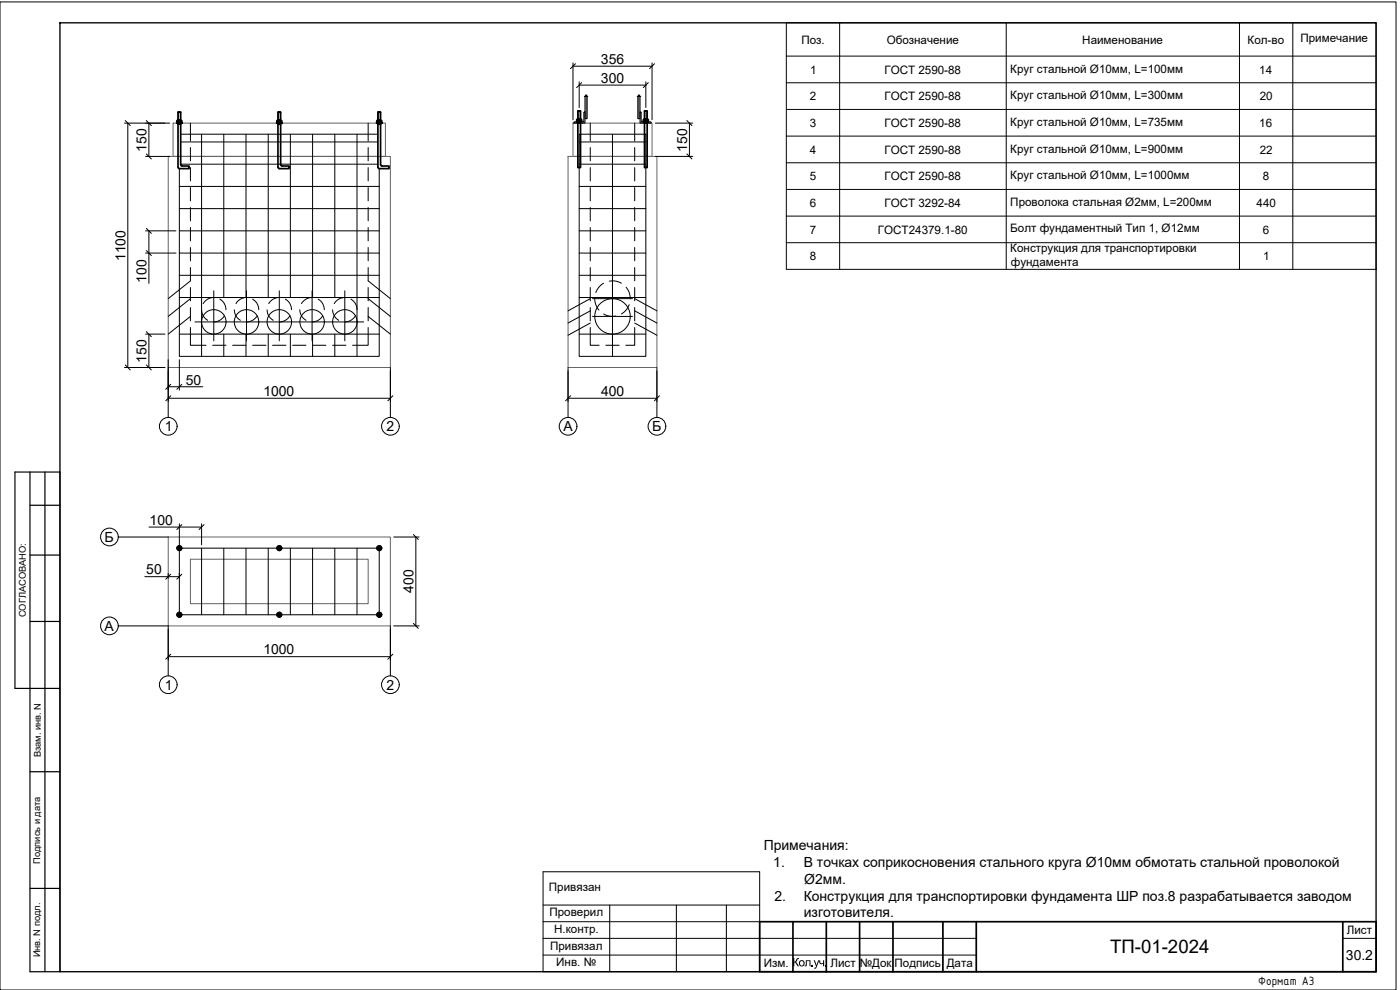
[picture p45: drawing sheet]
<svg xmlns="http://www.w3.org/2000/svg" width="420mm" height="297mm" viewBox="0 0 420 297" stroke-linecap="round" stroke-linejoin="round" font-family="sans-serif">
<defs><g id="words">
<text font-size="5.6" x="333.2" y="286">ТП-01-2024</text>
<g font-size="4.2">
<text x="180.3" y="19.2">356</text>
<text x="180.3" y="24.9">300</text>
<text x="44" y="45.6" transform="rotate(-90 44 45.6)">150</text>
<text x="206.2" y="45.6" transform="rotate(-90 206.2 45.6)">150</text>
<text x="37.7" y="78.4" transform="rotate(-90 37.7 78.4)">1100</text>
<text x="44" y="84.8" transform="rotate(-90 44 84.8)">100</text>
<text x="44" y="108.9" transform="rotate(-90 44 108.9)">150</text>
<text x="55.8" y="115.4">50</text>
<text x="79" y="118.8">1000</text>
<text x="180.4" y="118.8">400</text>
<text x="49.5" y="129.4">1</text>
<text x="116" y="129.4">2</text>
<text x="169.1" y="129.4">А</text>
<text x="195.7" y="129.4">Б</text>
<text x="44.9" y="157.5">100</text>
<text x="31.3" y="162.6">Б</text>
<text x="43.9" y="172.3">50</text>
<text x="124.1" y="177.9" transform="rotate(-90 124.1 177.9)">400</text>
<text x="31.4" y="189.3">А</text>
<text x="79" y="196.3">1000</text>
<text x="49.5" y="207">1</text>
<text x="116" y="207">2</text>
<text x="229.2" y="254.9">Примечания:</text>
<text x="232.1" y="260">1.</text>
<text x="241.2" y="260">В точках соприкосновения стального круга Ø10мм обмотать стальной проволокой</text>
<text x="241.3" y="265.1">Ø2мм.</text>
<text x="232.4" y="270.2">2.</text>
<text x="241.2" y="270.2">Конструкция для транспортировки фундамента ШР поз.8 разрабатывается заводом</text>
<text x="241.2" y="275.2">изготовителя.</text>
<text x="403.9" y="288">30.2</text>
</g>
<text font-size="3.9" x="377.6" y="295.5">Формат А3</text>
<g font-size="3.5">
<text x="240.5" y="13.1">Поз.</text>
<text x="266.1" y="13.1">Обозначение</text>
<text x="324.8" y="13.1">Наименование</text>
<text x="374.4" y="13.1">Кол-во</text>
<text x="390.2" y="12.7">Примечание</text>
<text x="243.1" y="22.1">1</text>
<text x="265.4" y="22.1">ГОСТ 2590-88</text>
<text x="303.2" y="21.8">Круг стальной Ø10мм, L=100мм</text>
<text x="377.9" y="22.1">14</text>
<text x="303.2" y="29.8">Круг стальной Ø10мм, L=300мм</text>
<text x="243.1" y="30.1">2</text>
<text x="265.4" y="30.1">ГОСТ 2590-88</text>
<text x="378.1" y="30.1">20</text>
<text x="243" y="38.1">3</text>
<text x="265.4" y="38.1">ГОСТ 2590-88</text>
<text x="303.2" y="37.8">Круг стальной Ø10мм, L=735мм</text>
<text x="377.9" y="38.1">16</text>
<text x="243.1" y="46.1">4</text>
<text x="265.4" y="46.1">ГОСТ 2590-88</text>
<text x="303.2" y="45.8">Круг стальной Ø10мм, L=900мм</text>
<text x="378.1" y="46.1">22</text>
<text x="303.2" y="53.8">Круг стальной Ø10мм, L=1000мм</text>
<text x="243" y="54.1">5</text>
<text x="265.4" y="54.1">ГОСТ 2590-88</text>
<text x="379" y="54.1">8</text>
<text x="243" y="62.1">6</text>
<text x="265.4" y="62.1">ГОСТ 3292-84</text>
<text x="303.2" y="61.8">Проволока стальная Ø2мм, L=200мм</text>
<text x="377.1" y="62.1">440</text>
<text x="243" y="70.1">7</text>
<text x="263.5" y="70.1">ГОСТ24379.1-80</text>
<text x="303.2" y="69.8">Болт фундаментный Тип 1, Ø12мм</text>
<text x="379" y="70.1">6</text>
<text x="303.2" y="75.6">Конструкция для транспортировки</text>
<text x="243" y="78.1">8</text>
<text x="303.4" y="79.8">фундамента</text>
<text x="379.1" y="78.1">1</text>
<text x="164.7" y="267.4">Привязан</text>
<text x="164.9" y="275">Проверил</text>
<text x="166.3" y="280">Н.контр.</text>
<text x="404.2" y="280.3">Лист</text>
<text x="165.1" y="285">Привязал</text>
<text x="166.9" y="289.8">Инв. №</text>
<text x="229.3" y="290.3">Изм.</text>
<text x="237.8" y="289.9">Кол .уч.</text>
<text x="249.2" y="290.3">Лист</text>
<text x="258" y="290">№Док</text>
<text x="268.5" y="290.1">Подпись</text>
<text x="284.1" y="290">Дата</text>
</g>
<g font-size="2.8">
<text x="7.7" y="185.2" transform="rotate(-90 7.7 185.2)">СОГЛАСОВАНО:</text>
<text x="12.2" y="227.2" transform="rotate(-90 12.2 227.2)">Взам. инв. N</text>
<text x="12" y="259.2" transform="rotate(-90 12 259.2)">Подпись и дата</text>
<text x="12" y="287.3" transform="rotate(-90 12 287.3)">Инв. N подл.</text>
</g>
</g></defs>
<path d="M18 6.8h395v284.8h-395z" fill="none" stroke="#000" stroke-width=".4"/>
<path d="M9 141.6v150h9v-150h-13.5v65h13.5M9 151.6h9M13.5 141.6v150M9 166.5h9M9 186.5h9M9 231.5h9M9 266.6h9" fill="none" stroke="#000" stroke-width=".36"/>
<!-- layer: 0 -->
<g fill="none" stroke="#000" stroke-width=".51">
<path d="M53 36.8h1.6v.1h-1.6zM53.1 36.2h1.5v.5h-1.5zM53.3 36.1l.1 .1v.5l-.1 .1M53.4 36.9h.9v.4h-.9zM53.4 37.3v12.9l.4 .4M53.4 36.8h.8M53.4 33.7h.8M53.5 36.2h.7M53.5 36.7h.7M53.5 33.6l.7 .1v2.4h-.8zM54.2 37.3v12.1M54.4 36.1l-.2 .1v.5l.2 .1"/>
<path d="M83 36.8h1.6v.1h-1.6zM83.3 36.1l.1 .1v.5M83.4 36.9h.9v.4h-.9zM83.4 37.3v12.9l.4 .4h3v-.8h-2.2l-.4-.4M83.4 36.8h.8M83.4 33.7h.8M83.4 36.7l-.1 .1M83.5 36.2h.7M83.5 36.7l.3 .1M83.5 33.6l.7 .1v2.4h-.8zM83.8 36.1l-.7 .1v.5l.7 .1M83.8 36.1l.8 .1v.5l-.8 .1"/>
<path d="M84.2 36.7l.2 .1M84.2 36.7l-.4 .1M84.2 37.3v12.1M84.4 36.1l-.2 .1v.5M113 36.8h1.6v.1h-1.6zM113.3 36.1l.2 .1v.5M113.3 36.9h1v.4h-1zM113.4 37.3v12.9l.4 .4h3v-.8h-2.2l-.4-.4M113.4 36.8h.8M113.4 33.7h.8M113.4 36.2h.8M113.4 36.7l.4 .1"/>
<path d="M113.5 36.7l-.2 .1M113.5 33.6l.7 .1v2.4h-.8zM113.8 36.1l-.7 .1v.5l.7 .1M113.8 36.1l.8 .1v.5l-.8 .1M114.2 36.7l-.4 .1M114.2 36.7l.2 .1M114.2 37.3v12.1M114.4 36.1l-.2 .1v.5M173 36.4h1.6v.2h-1.6zM173.3 35.8l.1 .1M173.4 36.9h.8v13.4h-.8zM173.4 33.3h.8v2.5h-.8z"/>
<path d="M173.4 36.4h.8M173.4 33.3h.8M173.4 35.9v.5M173.4 36.4h-.1M173.5 36.4h.3M173.8 35.8l.8 .1v.5h-.8M173.8 35.8l-.7 .1v.5h.7M173.8 35.8h.4M173.8 35.8h-.3M174.2 36.4h.2M174.2 35.9v.5M174.2 36.4h-.4"/>
<path d="M174.4 35.8l-.2 .1M193 36.4h1.6v.2h-1.6zM193.3 35.8l.1 .1M193.4 36.9h.8v13.4h-.8zM193.4 33.3h.8v2.5h-.8zM193.4 36.4h.8M193.4 33.3h.8M193.4 35.9v.5M193.4 36.4h-.1M193.5 36.4h.3M193.8 35.8l-.7 .1v.5h.7M193.8 35.8l.8 .1v.5h-.8"/>
<path d="M193.8 35.8h-.3M193.8 35.8h.4M194.2 35.9v.5M194.2 36.4h.2M194.2 36.4h-.4M194.4 35.8l-.2 .1M54.2 49.4l.4 .4h2.1v.8h-2.9M228 276.5h185v15.1h-185zM238 276.5v15.1M248 276.5v15.1M258 276.5v15.1M268 276.5v15.1"/>
<path d="M283 276.5v15.1M293 276.5v15.1M403 276.5v15.1"/>
</g>
<g fill="none" stroke="#000" stroke-width=".3">
<path d="M0 .6h419v296.4h-419zM172 18.9v17M172 19.9h23.7M172.7 19.1l-1.5 1.5M195.7 18.9v17M196.4 19.1l-1.5 1.5M236 6.8h177v74h-177zM236 16.8h177M252 6.8v74M302 6.8v74M372 6.8v74M388 6.8v74"/>
<path d="M37.4 36.9h13.5M37.6 36.2l1.5 1.5M38.4 36.9v73.4M43.9 36.2l1.5 1.5M44.7 36.9v10M53.5 33.6v2.5M54.1 33.6v2.5M57.1 36.9v5.4M83.5 33.6v2.5M84.1 33.6v2.5M110.5 36.9v5.4M113.5 33.6v2.5"/>
<path d="M114.1 33.6v2.5M173.4 36.6h.9v.3h-.9zM173.5 33.3v2.5M173.8 24.5v7.8M173.8 25.5h20M174.1 33.3v2.5M174.6 24.8l-1.5 1.5M175.2 33.8v2.8h-2.8l-.2 .2M175.2 33.8l.4-.2v3.3l-3.4-.1M175.4 28.9h1M175.6 28.8l.5-.2 .1 .3v6.7h-.6zM175.9 28.4v7.2"/>
<path d="M177.1 36.9v5.4M190.5 36.9v5.4M191.2 28.9h1.1M191.5 28.8l.4-.2 .2 .3v6.7h-.7zM191.7 28.4v7.2M192.4 33.8l-.3-.2v3.3l3.3-.1M192.4 33.8v2.8h2.8l.2 .2M193.4 36.6h.9v.3h-.9zM193.5 33.3v2.5M193.8 24.5v7.8M194.1 33.3v2.5M194.6 24.8l-1.5 1.5"/>
<path d="M196.7 36.9h11.2M206.1 36.2l1.5 1.5M206.9 36.9v10M236 24.8h177M236 32.8h177M43.7 46.9h7.2M43.9 46.2l1.5 1.5M53.8 50.6v56.3h60v-56.3M53.8 55.9h60M54.2 40.3h59.2M54.2 49.3h59.2M54.2 42.6h59.2"/>
<path d="M57.1 44.3v4M57.1 50.3v4M57.1 56.3v4M60.5 40.3v66.6M67.2 40.3v49M73.8 40.3v49M80.5 40.3v49M87.1 40.3v49M93.8 40.3v49M100.5 40.3v49M107.1 40.3v66.6M110.5 44.3v4"/>
<path d="M110.5 50.3v4M110.5 56.3v4M173.8 40.3h20v66.6h-20zM173.8 55.9h20M173.8 49.3h20M173.8 42.6h20M177.1 44.3v4M177.1 50.3v4M177.1 56.3v4M183.8 40.3v66.6M190.5 44.3v4M190.5 50.3v4"/>
<path d="M190.5 56.3v4M196.7 46.9h11.2M206.1 46.2l1.5 1.5M236 40.8h177M236 48.8h177M236 56.8h177M43.7 75.9h9.1M43.7 69.3h9.1M43.9 68.5l1.5 1.5M43.9 75.2l1.5 1.5M44.7 69.3v15.7M53.8 75.9h60"/>
<path d="M53.8 69.3h60M53.8 62.6h60M57.1 62.3v4M57.1 68.3v4M57.1 74.3v4M110.5 62.3v4M110.5 68.3v4M110.5 74.3v4M173.8 75.9h20M173.8 69.3h20M173.8 62.6h20M177.1 62.3v4"/>
<path d="M177.1 68.3v4M177.1 74.3v4M190.5 62.3v4M190.5 68.3v4M190.5 74.3v4M236 64.8h177M236 72.8h177M43.9 99.5l1.5 1.5M53.8 89.3h60M53.8 82.6h60M57.1 98.3v5.3h4.7M57.1 80.3v4l-6.6 5.3"/>
<path d="M57.1 86.3v4M57.1 92.3v4M57.1 94.9l-6.6 5.4M57.1 89.6l-6.6 5.3M58.5 96.6h50.7M60.5 92.9a3.6 3.6 0 0 0 1.8 3.2M64.2 89.3a3.6 3.6 0 0 0-3.2 1.8M64.2 87.3v15M66 89.8l1.2 1.1 .4 .9 .2 1.1M67.3 94.7a3.7 3.7 0 0 1-3.1 1.9M70.3 92.9l.2 1.1 .5 1 1.2 1.1M74 89.3a3.6 3.6 0 0 0-3.2 1.8"/>
<path d="M74 87.3v15M75.8 89.8l1.2 1.1 .5 .9 .2 1.1M77.2 94.7a3.6 3.6 0 0 1-3.2 1.9M80.2 92.9a3.6 3.6 0 0 0 1.8 3.2M83.8 89.3a3.6 3.6 0 0 0-3.2 1.8M83.8 87.3v15M85.6 89.8a3.6 3.6 0 0 1 1.9 3.1M87 94.7a3.6 3.6 0 0 1-3.2 1.9M90 92.9a3.6 3.6 0 0 0 1.8 3.2M93.6 89.3a3.6 3.6 0 0 0-3.1 1.8M93.7 87.3v15M95.5 89.8l1.2 1.1 .5 .9 .1 1.1"/>
<path d="M96.8 94.7a3.7 3.7 0 0 1-3.1 1.9M99.8 92.9a3.6 3.6 0 0 0 1.9 3.2M103.5 89.3a3.6 3.6 0 0 0-3.2 1.8M103.5 87.3v15M105.3 89.8l1.2 1.1 .5 .9 .1 1.1M106.7 94.7a3.6 3.6 0 0 1-3.2 1.9M110.5 98.3v5.3h-4.7M110.5 80.3v4l6.7 5.3M110.5 86.3v4M110.5 92.3v4M110.5 94.9l6.7 5.4M110.5 89.6l6.7 5.3"/>
<path d="M173.8 89.3h20M173.8 82.6h20M177.1 98.3v5.3h2.7M177.1 80.3v4M177.1 86.3v4M177.1 92.3v4M177.1 96.9l-6.6 3.7M177.1 89.6l-6.6 3.7M177.1 93.3l-6.6 3.6M177.8 94.9h12M177.8 89.6h12M178.5 89.6l.4 2 .8 1.4"/>
<path d="M181.1 85l-1.6 1.5-.7 1.3M181.2 94.2l1.6 .6h2M182.9 84.4h1.9l1.7 .6M187.9 86.2l.9 1.4 .3 2M188.8 91.4l-1.1 1.8-1.2 1M190.5 98.3v5.3h-2.7M190.5 80.3v4M190.5 86.3v4M190.5 92.3v4M190.5 96.9l6.6 3.7M190.5 89.6l6.6 3.7M190.5 93.3l6.6 3.6"/>
<path d="M37.4 110.3h12.1M37.6 109.5l1.5 1.5M43.7 100.3h5.8M43.9 109.5l1.5 1.5M44.7 100.3v10M50.5 116h10.4M50.5 107.9v17.4M50.5 119.5h66.7M51.2 118.8l-1.5 1.5M51.2 115.3l-1.5 1.5M53.8 107.9v9.2M53.8 100.3h60"/>
<path d="M54.6 115.3l-1.5 1.5M63.8 103.6h4M67.2 100.3v6.6M69.8 103.6h4M73.8 100.3v6.6M75.8 103.6h4M80.5 100.3v6.6M81.8 103.6h4M87.1 100.3v6.6M87.8 103.6h4M93.8 103.6h4M93.8 100.3v6.6"/>
<path d="M99.8 103.6h4M100.5 100.3v6.6M117.2 110.3v15M117.9 118.8l-1.5 1.5M170.5 119.5h26.6M170.5 110.3v15M171.2 118.8l-1.5 1.5M173.8 100.3h20M181.8 103.6h4M197.1 110.3v15M197.9 118.8l-1.5 1.5M44.7 158.1h15.8"/>
<path d="M53.8 157.1v6.4M54.6 157.4l-1.5 1.5M60.5 157.1v6.4M61.2 157.4l-1.5 1.5M35.5 161.1h15M43.5 173h10.3M50.5 172v1.5M51.2 172.3l-1.5 1.5M53.1 164.5h1.5M53.2 164.1l.6-.4 .7 .4v.7l-.7 .4-.6-.4zM53.8 164.5h60v20h-60zM53.8 163.7v1.5"/>
<path d="M53.8 172v1.5M54.6 172.3l-1.5 1.5M60.5 164.5v20M67.2 164.5v20M73.8 164.5v20M80.5 164.5v20M83.1 164.5h1.5M83.2 164.1l.6-.4 .7 .4v.7l-.7 .4-.6-.4zM83.8 163.7v1.5M87.1 164.5v20M93.8 164.5v20M100.5 164.5v20"/>
<path d="M107.1 164.5v20M113.1 164.5h1.5M113.2 164.1l.6-.4 .7 .4v.7l-.7 .4-.6-.4zM113.8 163.7v1.5M118.2 161.1h7.6M124.1 160.4l1.4 1.5M124.8 161.1v26.7M35.5 187.8h15v15M50.5 197h66.7M51.2 196.3l-1.5 1.5M53.1 184.5h1.5M53.2 184.1l.6-.4 .7 .4v.7l-.7 .4-.6-.4z"/>
<path d="M53.8 183.7v1.5M83.1 184.5h1.5M83.2 184.1l.6-.4 .7 .4v.7l-.7 .4-.6-.4zM83.8 183.7v1.5M113.1 184.5h1.5M113.2 184.1l.6-.4 .7 .4v.7l-.7 .4-.6-.4zM113.8 183.7v1.5M117.2 187.8v15M117.9 196.3l-1.5 1.5M118.2 187.8h7.6M124.1 187l1.4 1.5M228 281.5h65"/>
<path d="M228 286.6h65M403 281.5h10"/>
<circle cx="64.2" cy="96.6" r="3.7"/>
<circle cx="74" cy="96.6" r="3.7"/>
<circle cx="83.8" cy="96.6" r="3.7"/>
<circle cx="93.7" cy="96.6" r="3.7"/>
<circle cx="103.5" cy="96.6" r="3.7"/>
<circle cx="183.8" cy="94.9" r="5.3"/>
<circle cx="50.5" cy="127.9" r="2.66"/>
<circle cx="117.2" cy="127.9" r="2.66"/>
<circle cx="170.5" cy="127.9" r="2.66"/>
<circle cx="197.2" cy="127.9" r="2.66"/>
<circle cx="32.8" cy="161.1" r="2.66"/>
<circle cx="53.8" cy="164.5" r=".79"/>
<circle cx="53.8" cy="164.5" r=".65"/>
<circle cx="53.8" cy="164.5" r=".39"/>
<circle cx="53.8" cy="164.5" r=".33"/>
<circle cx="83.8" cy="164.5" r=".79"/>
<circle cx="83.8" cy="164.5" r=".65"/>
<circle cx="83.8" cy="164.5" r=".39"/>
<circle cx="83.8" cy="164.5" r=".33"/>
<circle cx="113.8" cy="164.5" r=".79"/>
<circle cx="113.8" cy="164.5" r=".65"/>
<circle cx="113.8" cy="164.5" r=".39"/>
<circle cx="113.8" cy="164.5" r=".33"/>
<circle cx="32.8" cy="187.8" r="2.66"/>
<circle cx="53.8" cy="184.4" r=".79"/>
<circle cx="53.8" cy="184.4" r=".65"/>
<circle cx="53.8" cy="184.4" r=".39"/>
<circle cx="53.8" cy="184.4" r=".33"/>
<circle cx="83.8" cy="184.4" r=".79"/>
<circle cx="83.8" cy="184.4" r=".65"/>
<circle cx="83.8" cy="184.4" r=".39"/>
<circle cx="83.8" cy="184.4" r=".33"/>
<circle cx="113.8" cy="184.4" r=".79"/>
<circle cx="113.8" cy="184.4" r=".65"/>
<circle cx="113.8" cy="184.4" r=".39"/>
<circle cx="113.8" cy="184.4" r=".33"/>
<circle cx="50.5" cy="205.4" r="2.66"/>
<circle cx="117.2" cy="205.4" r="2.66"/>
</g>
<path d="M51.9 36.9h63.8v10h-63.8zM172 36.9h23.7v10h-23.7zM50.5 46.9h66.7v63.4h-66.7zM170.5 46.9h26.6v63.4h-26.6zM50.5 161.1h66.7v26.7h-66.7zM57.1 167.8h53.4v13.3h-53.4z" fill="none" stroke="#636466" stroke-width=".3"/>
<path d="M163 261.6h65v30h-65zM163 271.6h65M163 276.5h65M183 271.6v20M203 271.6v20M218 271.6v20M163 281.5h65M163 286.6h65" fill="none" stroke="#000" stroke-width=".3"/>
<use href="#words"/>
</svg>
